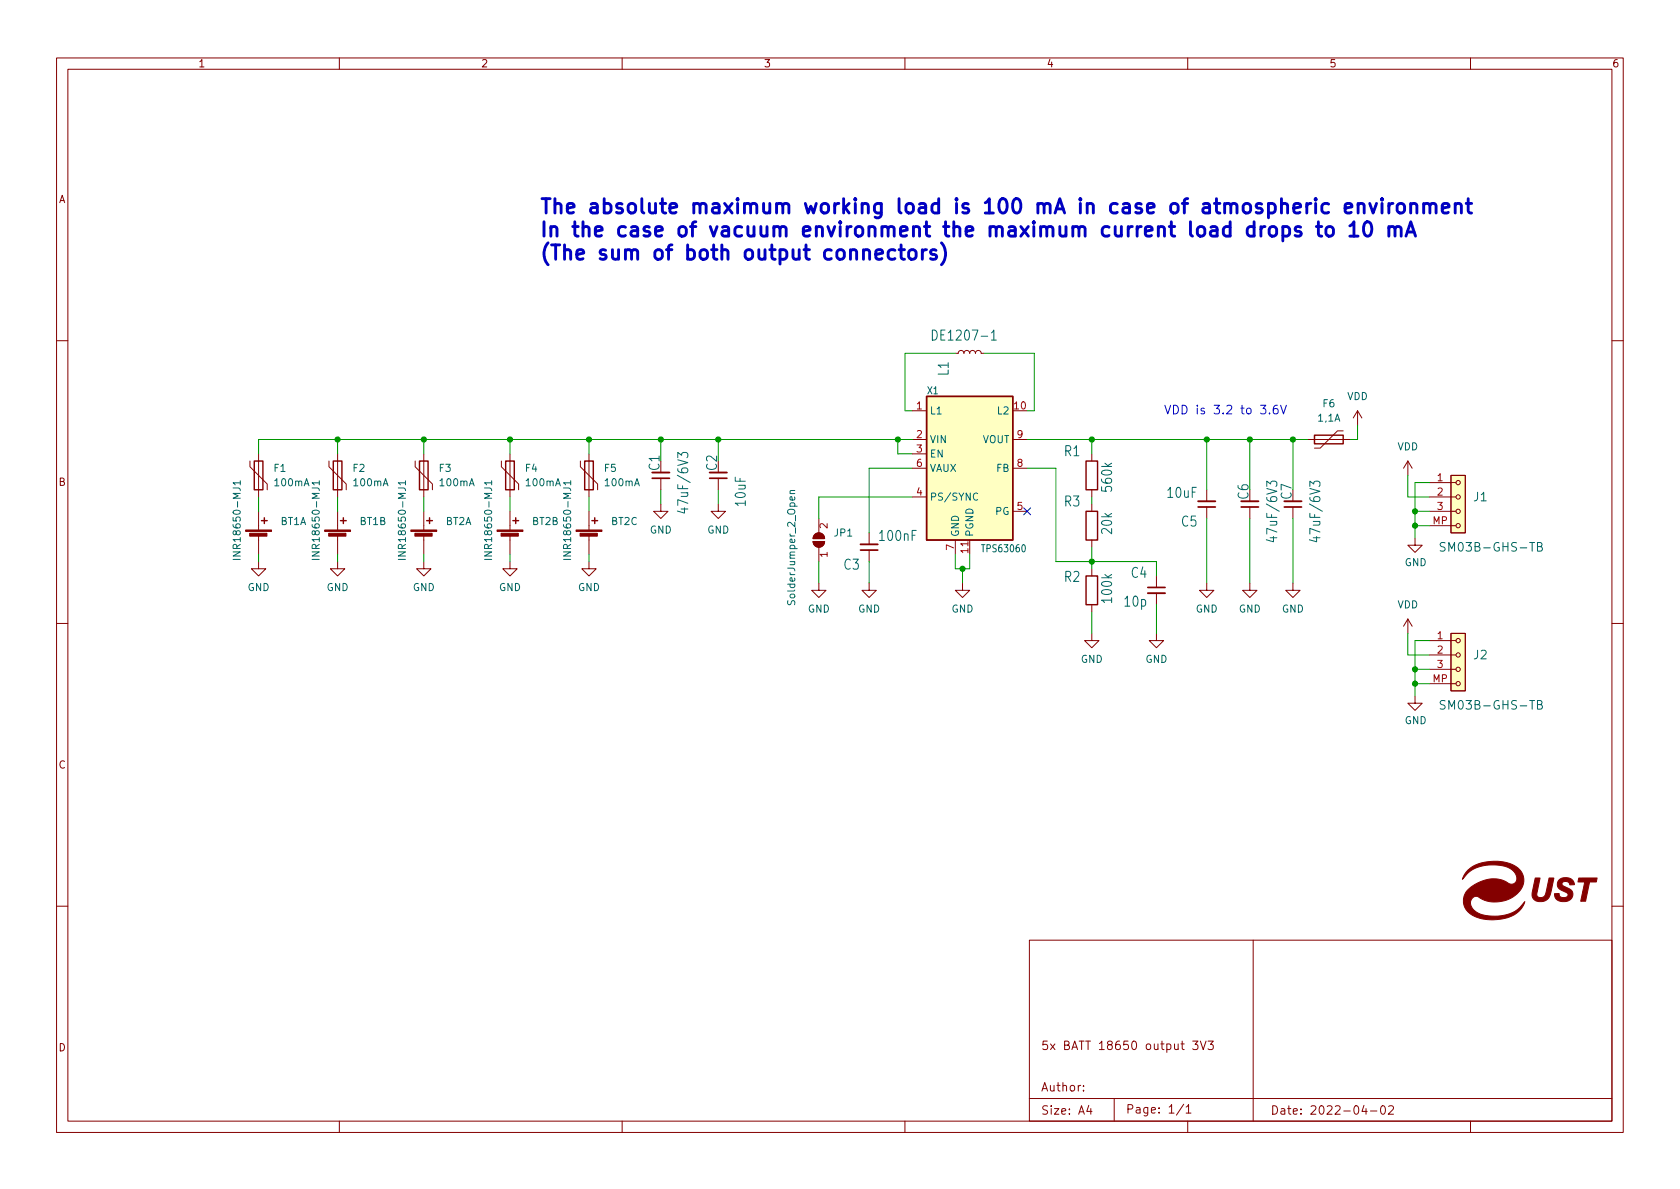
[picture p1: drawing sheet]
<svg xmlns="http://www.w3.org/2000/svg" width="297mm" height="210mm" viewBox="0 0 297 210" stroke-linecap="round" stroke-linejoin="round" font-family="sans-serif">
<defs><g id="words">
<g font-size="3.5" fill="#0000c2">
<text x="95.2" y="37.8">The absolute maximum working load is 100 mA in case of atmospheric environment</text>
<text x="95.2" y="41.9">In the case of vacuum environment the maximum current load drops to 10 mA</text>
<text x="95.2" y="46">(The sum of both output connectors)</text>
</g>
<g font-size="2.5" fill="#006464">
<text x="165.7" y="60.2">DE1207-1</text>
<text x="167.7" y="66.4" transform="rotate(-90 167.7 66.4)">L1</text>
<text x="116.6" y="83.2" transform="rotate(-90 116.6 83.2)">C1</text>
<text x="126.8" y="83.2" transform="rotate(-90 126.8 83.2)">C2</text>
<text x="188.2" y="80.7">R1</text>
<text x="121.7" y="90" transform="rotate(-90 121.7 90)">47uF/6V3</text>
<text x="131.9" y="89.4" transform="rotate(-90 131.9 89.4)">10uF</text>
<text x="188.2" y="89.6">R3</text>
<text x="196.6" y="86.7" transform="rotate(-90 196.6 86.7)">560k</text>
<text x="206.5" y="88">10uF</text>
<text x="220.8" y="88.3" transform="rotate(-90 220.8 88.3)">C6</text>
<text x="228.4" y="88.3" transform="rotate(-90 228.4 88.3)">C7</text>
<text x="155.7" y="95.7">100nF</text>
<text x="196.6" y="94.3" transform="rotate(-90 196.6 94.3)">20k</text>
<text x="208.9" y="93.1">C5</text>
<text x="225.8" y="95.1" transform="rotate(-90 225.8 95.1)">47uF/6V3</text>
<text x="233.5" y="95.1" transform="rotate(-90 233.5 95.1)">47uF/6V3</text>
<text x="149.2" y="100.7">C3</text>
<text x="188.2" y="102.9">R2</text>
<text x="196.6" y="106.4" transform="rotate(-90 196.6 106.4)">100k</text>
<text x="198.9" y="107.3">10p</text>
<text x="200" y="102.2">C4</text>
</g>
<text font-size="2.1" fill="#0000c2" x="205.7" y="73.3">VDD is 3.2 to 3.6V</text>
<g font-size="2.1" fill="#006464">
<text x="260.6" y="88.6">J1</text>
<text x="255.7" y="97.5">SM03B-GHS-TB</text>
<text x="260.6" y="116.6">J2</text>
<text x="255.7" y="125.5">SM03B-GHS-TB</text>
</g>
<g font-size="2.1" fill="#840000">
<text x="184" y="185.7">5x BATT 18650 output 3V3</text>
<text x="184" y="193">Author:</text>
<text x="184" y="197.1">Size: A4</text>
<text x="199" y="196.9">Page: 1/1</text>
<text x="224.6" y="197.1">Date: 2022-04-02</text>
</g>
<g font-size="1.8" fill="#840000">
<text x="35" y="11.9">1</text>
<text x="85" y="11.9">2</text>
<text x="135" y="11.9">3</text>
<text x="185" y="11.9">4</text>
<text x="235" y="11.9">5</text>
<text x="285" y="11.9">6</text>
<text x="10.3" y="35.9">A</text>
<text x="10.3" y="85.9">B</text>
<text x="10.3" y="135.9">C</text>
<text x="10.3" y="185.9">D</text>
</g>
<g font-size="1.8" fill="#006464">
<text x="164" y="69.7">X1</text>
<text x="238.2" y="70.7">VDD</text>
<text x="164.3" y="73.3">L1</text>
<text x="176.5" y="73.3">L2</text>
<text x="233.1" y="74.5">1,1A</text>
<text x="233.9" y="72">F6</text>
<text x="48.5" y="83.4">F1</text>
<text x="62.4" y="83.4">F2</text>
<text x="77.7" y="83.4">F3</text>
<text x="92.9" y="83.4">F4</text>
<text x="106.9" y="83.4">F5</text>
<text x="164.3" y="78.4">VIN</text>
<text x="164.3" y="80.9">EN</text>
<text x="164.3" y="83.4">VAUX</text>
<text x="173.6" y="78.4">VOUT</text>
<text x="176.2" y="83.4">FB</text>
<text x="247.1" y="79.6">VDD</text>
<text x="48.6" y="86">100mA</text>
<text x="62.6" y="86">100mA</text>
<text x="77.9" y="86">100mA</text>
<text x="93.1" y="86">100mA</text>
<text x="107.1" y="86">100mA</text>
<text x="164.3" y="88.5">PS/SYNC</text>
<text x="49.6" y="92.8">BT1A</text>
<text x="63.6" y="92.8">BT1B</text>
<text x="78.8" y="92.8">BT2A</text>
<text x="94.1" y="92.8">BT2B</text>
<text x="108.1" y="92.8">BT2C</text>
<text x="114.9" y="94.3">GND</text>
<text x="125" y="94.3">GND</text>
<text x="147.5" y="94.9">JP1</text>
<text x="169.5" y="95" transform="rotate(-90 169.5 95)">GND</text>
<text x="172.1" y="95" transform="rotate(-90 172.1 95)">PGND</text>
<text x="176" y="91.1">PG</text>
<text x="42.5" y="98" transform="rotate(-90 42.5 98)">INR18650-MJ1</text>
<text x="56.5" y="98" transform="rotate(-90 56.5 98)">INR18650-MJ1</text>
<text x="71.8" y="98" transform="rotate(-90 71.8 98)">INR18650-MJ1</text>
<text x="87" y="98" transform="rotate(-90 87 98)">INR18650-MJ1</text>
<text x="101" y="98" transform="rotate(-90 101 98)">INR18650-MJ1</text>
<text x="173.9" y="97.7">TPS63060</text>
<text x="248.3" y="100.1">GND</text>
<text x="43.8" y="104.5">GND</text>
<text x="57.7" y="104.5">GND</text>
<text x="73" y="104.5">GND</text>
<text x="88.2" y="104.5">GND</text>
<text x="102.2" y="104.5">GND</text>
<text x="140.6" y="106.5" transform="rotate(-90 140.6 106.5)">SolderJumper_2_Open</text>
<text x="247.1" y="107.6">VDD</text>
<text x="142.8" y="108.3">GND</text>
<text x="151.7" y="108.3">GND</text>
<text x="168.2" y="108.3">GND</text>
<text x="211.4" y="108.3">GND</text>
<text x="219" y="108.3">GND</text>
<text x="226.6" y="108.3">GND</text>
<text x="191.1" y="117.2">GND</text>
<text x="202.5" y="117.2">GND</text>
<text x="248.3" y="128">GND</text>
</g>
<g font-size="1.8" fill="#a90000">
<text x="162.1" y="72.4">1</text>
<text x="162.1" y="77.5">2</text>
<text x="179.4" y="72.4">10</text>
<text x="179.8" y="77.5">9</text>
<text x="162.1" y="80">3</text>
<text x="162.1" y="82.5">6</text>
<text x="179.8" y="82.5">8</text>
<text x="162.1" y="87.6">4</text>
<text x="254.1" y="85.1">1</text>
<text x="254.1" y="87.6">2</text>
<text x="146.3" y="93.5" transform="rotate(-90 146.3 93.5)">2</text>
<text x="179.8" y="90.2">5</text>
<text x="253.3" y="92.7">MP</text>
<text x="254.1" y="90.2">3</text>
<text x="146.3" y="98.5" transform="rotate(-90 146.3 98.5)">1</text>
<text x="168.7" y="97.3" transform="rotate(-90 168.7 97.3)">7</text>
<text x="171.2" y="97.8" transform="rotate(-90 171.2 97.8)">11</text>
<text x="254.1" y="113">1</text>
<text x="254.1" y="115.6">2</text>
<text x="254.1" y="118.1">3</text>
<text x="253.3" y="120.6">MP</text>
</g>
</g></defs>
<g fill="none" stroke="#840000" stroke-width=".18">
<path d="M10 10.2h277v190.1h-277zM12 12.2h273v186.1h-273zM60 10.2v2M110 10.2v2M160 10.2v2M210 10.2v2M260 10.2v2M10 60.2h2M161.3 77.7h2.5M161.3 72.6h2.5M168.9 62.5h.5l.2-.4 .3-.1 .4 .1 .1 .4 .2-.3 .3-.2 .4 .1 .1 .4 .3-.4 .4-.1 .2 .2 .2 .3 .1-.4 .4-.1 .3 .1 .2 .4h.5M179.1 77.7h2.5"/>
<path d="M231.1 77.7h7.7M237.5 76.2h-1l-3.1 3h-1M240 72.6l-.7 1.3M240 72.6v2.6M240 72.6l.8 1.3M285 60.2h2M44.2 81.5v1l3 3.1v1M45.7 99.3v1.3h1.3l-1.3 1.2-1.3-1.2h1.3M45.7 80.3v7.6M45.7 90.4v3.3M45.7 94.7v3.3M58.2 81.5v1l3 3.1v1"/>
<path d="M59.7 99.3v1.3h1.3l-1.3 1.2-1.3-1.2h1.3M59.7 80.3v7.6M59.7 90.4v3.3M59.7 94.7v3.3M73.4 81.5v1l3.1 3.1v1M74.9 99.3v1.3h1.3l-1.3 1.2-1.2-1.2h1.2M74.9 80.3v7.6M74.9 90.4v3.3M74.9 94.7v3.3M88.6 81.5v1l3.1 3.1v1M90.2 99.3v1.3h1.2l-1.2 1.2-1.3-1.2h1.3M90.2 80.3v7.6"/>
<path d="M90.2 90.4v3.3M90.2 94.7v3.3M102.6 81.5v1l3.1 3.1v1M104.1 99.3v1.3h1.3l-1.3 1.2-1.2-1.2h1.2M104.1 80.3v7.6M104.1 90.4v3.3M104.1 94.7v3.3M116.8 89.1v1.3h1.3l-1.3 1.3-1.2-1.3h1.2M116.8 84.6v2M127 89.1v1.3h1.3l-1.3 1.3-1.3-1.3h1.3M127 84.6v2M143.8 95.8h2a1.02 1.02 0 0 1-1 1 1.02 1.02 0 0 1-1-1z"/>
<path d="M144.1 94.5a1.02 1.02 0 0 1 1.1-.2 1.02 1.02 0 0 1 .6 .9h-2zM144.8 91.7v2.5M144.8 96.8v2.5M153.7 94.2v2.1M153.7 97.3v2M161.3 87.9h2.5M161.3 80.3h2.5M161.3 82.8h2.5M168.9 95.5v2.5M171.4 95.5v2.5M179.1 90.4h2.5M179.1 82.8h2.5"/>
<path d="M193 80.3v1.2M193 86.6v1.3M193 89.1v1.3M193 95.5v1.3M213.4 86.6v2M213.4 89.7v2M221 89.7v2M228.6 89.7v2M248.9 81.5l-.7 1.3M248.9 81.5v2.6M248.9 81.5l.8 1.3M250.2 95.1v1.3h1.3l-1.3 1.3-1.3-1.3h1.3"/>
<path d="M252.7 93h4.7M252.7 90.4h4.7M252.7 87.9h4.7M252.7 85.3h4.7M256.5 84.1h2.6v10.1h-2.6zM10 110.2h2M144.8 103.1v1.3h1.2l-1.2 1.3-1.3-1.3h1.3M153.7 103.1v1.3h1.2l-1.2 1.3-1.3-1.3h1.3M170.2 103.1v1.3h1.2l-1.2 1.3-1.3-1.3h1.3M193 112v1.3h1.3l-1.3 1.2-1.2-1.2h1.2M193 100.6v1.2M193 106.9v1.3"/>
<path d="M204.5 112v1.3h1.2l-1.2 1.2-1.3-1.2h1.3M204.5 101.8v2.1M204.5 104.9v2M213.4 103.1v1.3h1.2l-1.2 1.3-1.3-1.3h1.3M221 103.1v1.3h1.2l-1.2 1.3-1.3-1.3h1.3M228.6 103.1v1.3h1.3l-1.3 1.3-1.3-1.3h1.3M248.9 109.5v2.5M248.9 109.5l-.7 1.2M248.9 109.5l.8 1.2M252.7 118.4h4.7M252.7 115.8h4.7M252.7 113.3h4.7"/>
<path d="M256.5 112h2.6v10.2h-2.6zM285 110.2h2M250.2 123.1v1.3h1.3l-1.3 1.2-1.3-1.2h1.3M252.7 120.9h4.7M10 160.2h2M182 166.3h103v32h-103zM221.6 166.3v32M285 160.2h2M60 198.3v2M110 198.3v2M160 198.3v2M182 194.3h103"/>
<path d="M191.6 192.8v.1M191.6 192v.1M192.5 195.5l-.4 1h1M192.9 196v1M197 194.3v4M209.3 195.3l-1.3 1.9M209.7 195.8l.4-.5v1.5M209.7 196.8h.9M210 198.3v2M210.9 184.1h.9l-.5 .6 .4 .1v.7l-.2 .1h-.4l-.2-.1M212.2 184.1l.5 1.5 .5-1.5M213.6 184.1h.9l-.5 .6 .5 .1v.7l-.3 .1h-.4l-.2-.1"/>
<path d="M241.2 195.5l-.4 1h.9M241.5 196v1M242.3 196.5h1.2M244.3 195.6l.2-.1a.81 .81 0 0 1 .5 .7 .81 .81 0 0 1-.3 .8h-.1a.81 .81 0 0 1-.6-.6 .81 .81 0 0 1 .3-.8zM245.5 195.7l.6-.2 .2 .2 .1 .3-.9 1h.9M260 198.3v2"/>
<circle cx="257.8" cy="90.4" r=".38"/>
<circle cx="257.8" cy="85.3" r=".38"/>
<circle cx="257.8" cy="93" r=".38"/>
<circle cx="257.8" cy="87.9" r=".38"/>
<circle cx="257.8" cy="113.3" r=".38"/>
<circle cx="257.8" cy="118.4" r=".38"/>
<circle cx="257.8" cy="115.8" r=".38"/>
<circle cx="257.8" cy="120.9" r=".38"/>
</g>
<path d="M115.3 83.6h3.1M125.5 83.6h3M152.1 96.3h3.1M211.8 88.6h3.1M219.5 88.6h3M227.1 88.6h3M202.9 104.9h3.1" fill="none" stroke="#840000" stroke-width=".33"/>
<path d="M115.3 84.6h3.1M125.5 84.6h3M152.1 97.3h3.1M211.8 89.7h3.1M219.5 89.7h3M227.1 89.7h3M202.9 103.9h3.1" fill="none" stroke="#840000" stroke-width=".3"/>
<g fill="none" stroke="#006464" stroke-width=".18">
<path d="M164.8 58.4a.94 .94 0 0 1 .9 .6 .94 .94 0 0 1-.3 1.1h-.6zM175.3 58.9l.4-.5v1.7M175.3 60.1h.8M41.2 98.9h1.3M42.5 85.4h-1.3l.4 .3M42.5 85v.7M55.2 98.9h1.3M56.5 85.4h-1.3l.3 .3M56.5 85v.7M70.4 98.9h1.3M71.7 85.4h-1.3l.4 .3M71.7 85v.7"/>
<path d="M85.7 98.9h1.2M86.9 85.4h-1.2l.3 .3M86.9 85v.7M99.6 98.9h1.3M100.9 85.4h-1.3l.4 .3M100.9 85v.7M119.8 80.9v-.9l.7 .5 .2-.4h.7l.2 .2v.4l-.2 .2M139.7 87.3h.8M140.5 86.7l-.8 .1v.3l.1 .2M172.9 87.3a.6 .6 0 0 0-.9 .4 .6 .6 0 0 0 .6 .8l.3-.2M224 86v-.9l.7 .5 .1-.4h.8l.2 .2v.4l-.2 .2M231.6 86v-.9l.7 .5 .1-.4h.8l.2 .2v.4l-.2 .2"/>
<path d="M255.5 96l-.6-.1-.2 .2v.4l.7 .3 .1 .4-.3 .3-.6-.1M271.8 96.7h.5l.3-.2v-.3l-.1-.2-.7-.1v1.6h.6l.3-.3a.4 .4 0 0 0-.4-.5M255.5 123.9h-.6l-.2 .1v.5l.7 .2 .1 .4-.3 .3-.6-.1M271.8 124.6h.5l.3-.1v-.3l-.1-.3h-.7v1.5h.6l.3-.3a.4 .4 0 0 0-.4-.5"/>
</g>
<g fill="none" stroke="#840000" stroke-width=".25">
<path d="M163.8 70.1h15.3v25.4h-15.3zM232.4 77h5.1v1.5h-5.1zM45 81.5h1.5v5.1h-1.5zM46.2 92.1h1M46.7 91.6v1M58.9 81.5h1.6v5.1h-1.6zM60.2 92.1h1M60.7 91.6v1M74.2 81.5h1.5v5.1h-1.5zM75.4 92.1h1.1M75.9 91.6v1M89.4 81.5h1.5v5.1h-1.5z"/>
<path d="M90.7 92.1h1M91.2 91.6v1M103.4 81.5h1.5v5.1h-1.5zM104.6 92.1h1.1M105.2 91.6v1M192 90.4h2.1v5.1h-2.1zM192 81.5h2.1v5.1h-2.1zM192 101.8h2.1v5.1h-2.1z"/>
</g>
<g fill="#840000" stroke="#840000" stroke-width=".18">
<path d="M101.9 93.7h4.5v.3h-4.5z"/>
<path d="M102.6 94.3h3v.5h-3z"/>
<path d="M279.1 155.3h3.3l-.2 .7h-1.1l-.8 3.4h-.8l.7-3.4h-1.2z"/>
<path d="M275.7 155.6a1.6 1.6 0 0 1 2.7 .8l-.4 .1a.35 .35 0 0 1-.4 0 .35 .35 0 0 1-.2-.4 .64 .64 0 0 0-.7-.3 .64 .64 0 0 0-.5 .7l.3 .2a2.09 2.09 0 0 1 1.6 1.3 1.71 1.71 0 0 1-2.8 1.1l-.3-.4-.2-.7h.6a.25 .25 0 0 1 .3 .1 .25 .25 0 0 1 0 .3 .8 .8 0 0 0 .9 .4 .8 .8 0 0 0 .6-.7l-.5-.4a1.47 1.47 0 0 1-1.3-1.6z"/>
<path d="M271.4 155.3h.6a.24 .24 0 0 1 .3 0 .24 .24 0 0 1-.1 .4l-.4 2.2a.77 .77 0 0 0 .6 .9 .77 .77 0 0 0 .9-.8l.6-2.7h.8l-.4 1.9a2.14 2.14 0 0 1-1.6 2.2 1.45 1.45 0 0 1-1.6-.5 1.45 1.45 0 0 1-.1-1.6z"/>
<path d="M259.5 153.9l1-.7 1.2-.5 1.7-.4h1.6l1.5 .3 1.2 .4 1 .8 .5 .8 .2 1.2-.2 1-.8 1.1-1 .8-1.4 .6-1.6 .2-1.5-.2-1.2-.5a1.08 1.08 0 0 0-1.3 0 1.08 1.08 0 0 0-.3 1.3l.6 .9 1 .6 1.4 .3 1.8 .1 1.7-.3 1.2-.5 .9-.7 .9-1.1-.6 1.3-1.1 1-1.1 .5-1.4 .3-1.5 .2-1.7-.2-1.3-.4-.9-.5-.8-.7-.4-.9v-1.1l.4-1.1 .8-.9 1.2-.7 1.4-.6 1.2-.2 1.5 .1 1.1 .5a1.08 1.08 0 0 0 1.6 0 1.08 1.08 0 0 0-.1-1.5l-.7-.8-1.1-.5-1.4-.2h-1.6l-1.5 .3-1.2 .5-.8 .6-1 1.1 .3-.8z"/>
<path d="M57.4 93.7h4.6v.3h-4.6z"/>
<path d="M58.1 94.3h3.1v.5h-3.1z"/>
<path d="M87.9 93.7h4.6v.3h-4.6z"/>
<path d="M88.6 94.3h3v.5h-3z"/>
<path d="M72.6 93.7h4.6v.3h-4.6z"/>
<path d="M73.4 94.3h3v.5h-3z"/>
<path d="M43.4 93.7h4.6v.3h-4.6z"/>
<path d="M44.1 94.3h3.1v.5h-3.1z"/>
<path d="M143.8 95.8h2a1.02 1.02 0 0 1-1 1 1.02 1.02 0 0 1-1-1z"/>
<path d="M144.1 94.5a1.02 1.02 0 0 1 1.1-.2 1.02 1.02 0 0 1 .6 .9h-2z"/>
</g>
<g fill="#ffffc2" stroke="#ffffc2" stroke-width=".18">
<path d="M256.5 84.1h2.6v10.1h-2.6z"/>
<path d="M256.5 112h2.6v10.2h-2.6z"/>
<path d="M163.8 70.1h15.3v25.4h-15.3z"/>
</g>
<g fill="none" stroke="#0000c2" stroke-width=".51">
<path d="M233.1 39.2v2.2l.1 .2 .5 .2M237.8 36.8l1.2-.2-.1-.5-.7-.1-.4 .3v1l.1 .2 .3 .2 .7-.2M238.7 39.9l.7-.7v2.6M240.1 36.2a.63 .63 0 0 1 1.1 .1v1.4M240.1 36v1.7M241.3 39.5a.61 .61 0 0 1 .7-.3 .61 .61 0 0 1 .4 .5 1.49 1.49 0 0 1-.5 2.1 .65 .65 0 0 1-.7-.5 2.17 2.17 0 0 1 .1-1.8zM242.2 36l.6 1.7 .6-1.7M244.4 35.1l-.2 .1 .2 .2 .1-.2-.1-.1v.3M244.4 36v1.7M245.6 36v1.7M246.3 36a.65 .65 0 0 0-.7 .5M247.3 36.1a.69 .69 0 0 1 1 .4v.7a.69 .69 0 0 1-.6 .5 .69 .69 0 0 1-.7-.5v-.7z"/>
<path d="M249.4 36.2a.63 .63 0 0 1 1.1 .1v1.4M249.4 36v1.7M251.7 36.2a.63 .63 0 0 1 1.1 .1v1.4M251.7 36v1.7M252.8 36.3l.4-.3 .6 .1 .1 .2v1.4M255 36.8l1.2-.2-.1-.5-.7-.1-.4 .3v1l.1 .2 .3 .2 .7-.2M257.3 36.2a.63 .63 0 0 1 1.1 .1v1.4M257.3 36v1.7M259.2 36h1M259.6 35.1v2.2l.1 .2 .5 .2M159 44.2h.9M159.3 43.3v2.2l.1 .2 .5 .1"/>
<path d="M160.8 44.4a.69 .69 0 0 1 .7-.3 .69 .69 0 0 1 .5 .5v.8a.69 .69 0 0 1-.7 .5 .69 .69 0 0 1-.6-.5v-.8zM163.1 44.2v1.6M163.8 44.2a.65 .65 0 0 0-.7 .4M165.5 44.3l-.6-.1-.4 .3 .1 .4 .9 .2 .1 .3-.1 .3-.3 .1-.7-.1M166.5 42.9a2.91 2.91 0 0 1 0 3.9M226.8 40.2l.7-.1 .5 .4v.8l-.2 .3-.3 .2-.7-.2M230 40.2l-.6-.1-.4 .3 .1 .4 .9 .2 .1 .3-.1 .3-.3 .2-.7-.2M232.7 40.1h1M234.6 40.3a.69 .69 0 0 1 .6-.2 .69 .69 0 0 1 .6 .4v.8a.69 .69 0 0 1-.7 .5 .69 .69 0 0 1-.7-.5v-.8zM238.7 41.8h1.4M245.6 40.3a.63 .63 0 0 1 1 .1v1.4M245.6 40.1v1.7"/>
<path d="M246.6 40.4l.4-.3 .6 .1 .1 .2v1.4M248.6 41.8l.8-2.6 .9 2.6M248.8 41h1.2"/>
</g>
<path d="M224.5 73v.2M225.8 71.7a.6 .6 0 0 0-.7 .6v.6l.2 .2 .4 .1 .2-.2 .1-.5-.2-.2-.4-.1-.3 .3M226.4 71.7l.5 1.5 .5-1.5" fill="none" stroke="#0000c2" stroke-width=".18"/>
<g fill="none" stroke="#009600" stroke-width=".18">
<path d="M59.7 77.7v2.6M74.9 77.7v2.6M90.2 77.7v2.6M104.1 77.7v2.6M116.8 77.7v3.8M127 77.7v3.8M158.7 77.7v2.6h2.6M161.3 77.7h-115.6v2.6M168.9 62.5h-8.9v10.1h1.3M174 62.5h8.9v10.1h-1.3M181.6 77.7h49.5M193 77.7v2.6"/>
<path d="M213.4 77.7v8.9M221 77.7v8.9M228.6 77.7v8.9M240 75.2v2.5h-1.2M45.7 87.9v2.5M45.7 98v1.3M59.7 87.9v2.5M59.7 98v1.3M74.9 87.9v2.5M74.9 98v1.3M90.2 87.9v2.5M90.2 98v1.3"/>
<path d="M104.1 87.9v2.5M104.1 98v1.3M116.8 86.6v2.5M127 86.6v2.5M144.8 99.3v3.8M153.7 99.3v3.8M161.3 82.8h-7.6v11.4M161.3 87.9h-16.5v3.8M168.9 98v2.6h2.5v-2.6M181.6 82.8h5.1v16.5h17.8v2.5M193 87.9v1.2M193 96.8v3.8"/>
<path d="M213.4 91.7v11.4M221 91.7v11.4M228.6 91.7v11.4M248.9 84.1v3.8h3.8M250.2 93h2.5M250.2 90.4h2.5M252.7 85.3h-2.5v9.8M170.2 100.6v2.5M193 108.2v3.8M204.5 106.9v5.1M248.9 112v3.8h3.8M250.2 118.4h2.5"/>
<path d="M252.7 113.3h-2.5v9.8M250.2 120.9h2.5"/>
</g>
<path d="M181 89.8l1.2 1.2M182.2 89.8l-1.2 1.2" fill="none" stroke="#000084" stroke-width=".18"/>
<g fill="#009600" stroke="#009600" stroke-width=".18">
<circle cx="158.7" cy="77.7" r=".46"/>
<circle cx="193" cy="99.3" r=".46"/>
<circle cx="170.2" cy="100.6" r=".46"/>
<circle cx="116.8" cy="77.7" r=".46"/>
<circle cx="127" cy="77.7" r=".46"/>
<circle cx="213.4" cy="77.7" r=".46"/>
<circle cx="193" cy="77.7" r=".46"/>
<circle cx="221" cy="77.7" r=".46"/>
<circle cx="228.6" cy="77.7" r=".46"/>
<circle cx="74.9" cy="77.7" r=".46"/>
<circle cx="59.7" cy="77.7" r=".46"/>
<circle cx="90.2" cy="77.7" r=".46"/>
<circle cx="104.1" cy="77.7" r=".46"/>
<circle cx="250.2" cy="90.4" r=".46"/>
<circle cx="250.2" cy="93" r=".46"/>
<circle cx="250.2" cy="118.4" r=".46"/>
<circle cx="250.2" cy="120.9" r=".46"/>
</g>
<use href="#words"/>
</svg>
